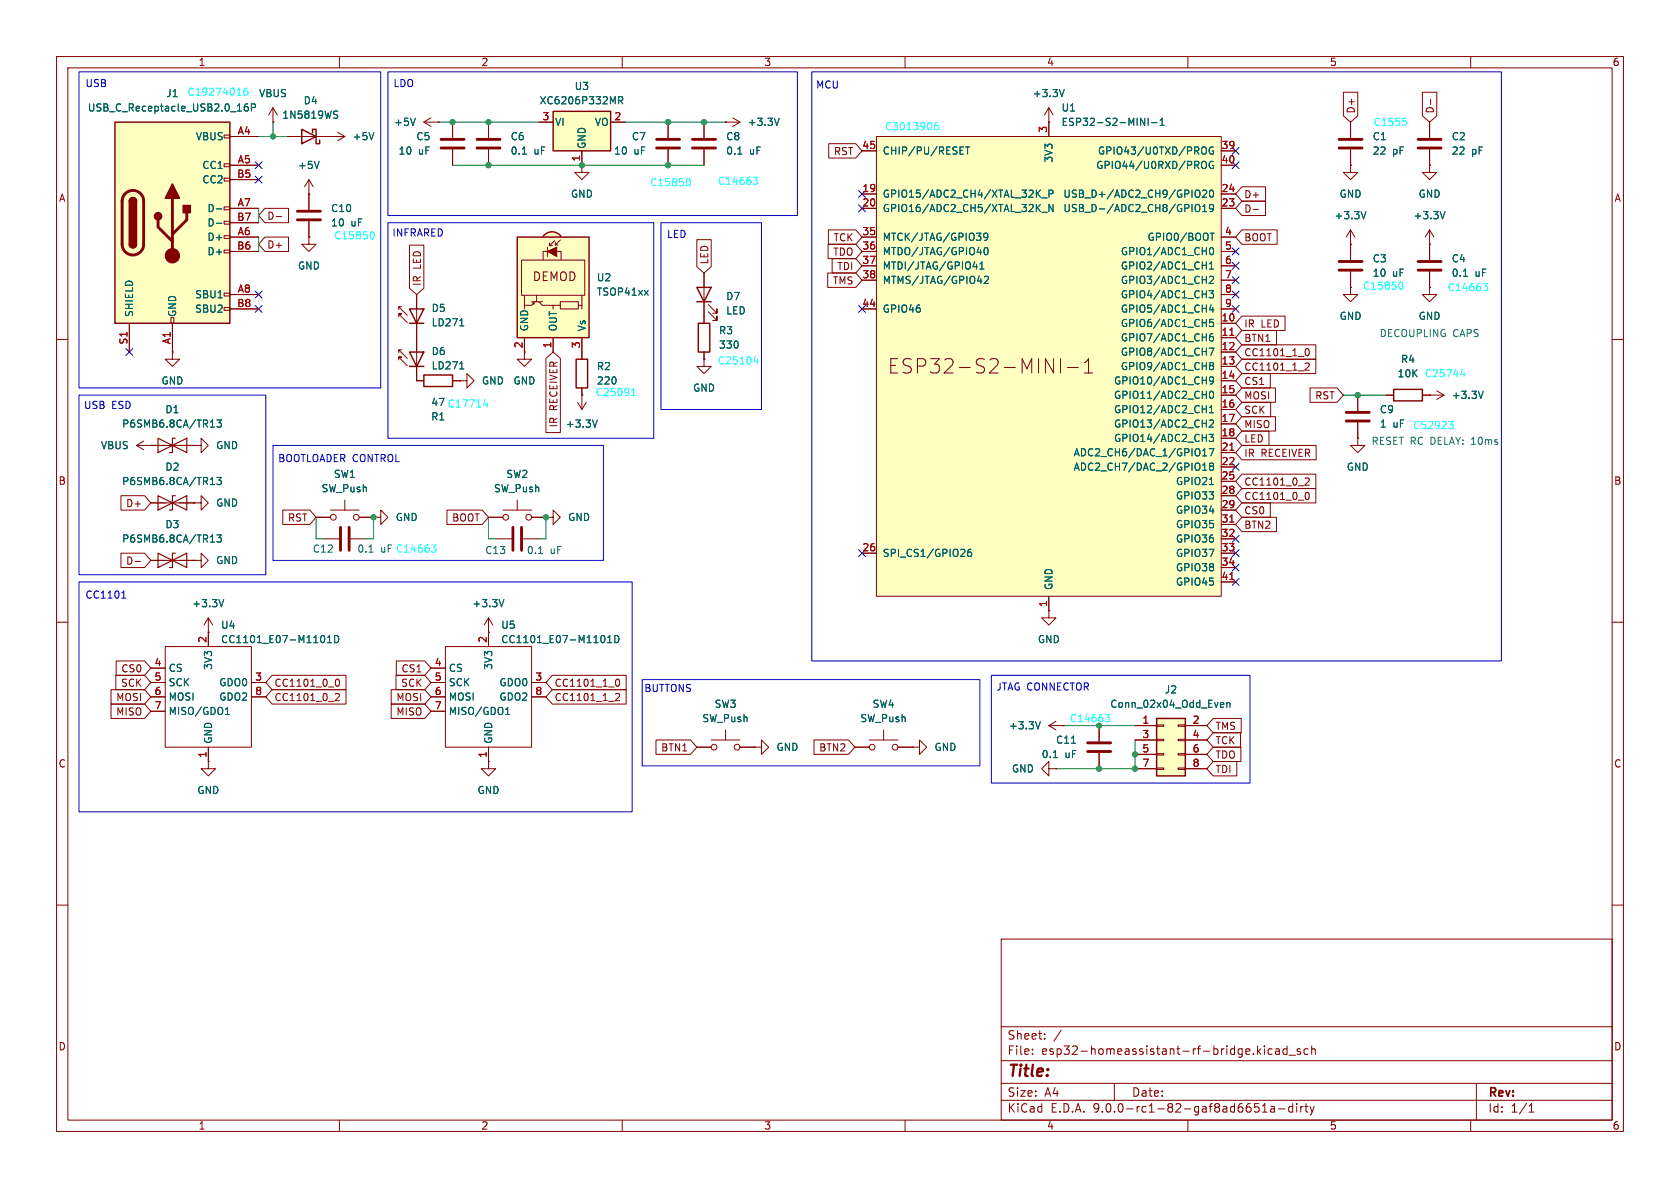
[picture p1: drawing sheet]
<svg xmlns="http://www.w3.org/2000/svg" width="297mm" height="210mm" viewBox="0 0 297 210" stroke-linecap="round" stroke-linejoin="round" font-family="sans-serif">
<defs><g id="words">
<text font-size="3.5" fill="#840000" x="156.9" y="66.3">ESP32-S2-MINI-1</text>
<text font-size="2.8" fill="#840000" x="178" y="190.9">Title:</text>
<g font-size="2.1" fill="#840000">
<text x="94.1" y="49.9">DEMOD</text>
<text x="178" y="184">Sheet:</text>
<text x="178" y="186.7">File:</text>
<text x="184.1" y="186.7">esp32-homeassistant-rf-bridge.kicad_sch</text>
<text x="178" y="196.9">KiCad</text>
<text x="178" y="194.1">Size:</text>
<text x="184.7" y="194.1">A4</text>
<text x="185.7" y="196.9">E.D.A.</text>
<text x="193.3" y="196.9">9.0.0-rc1-82-gaf8ad6651a-dirty</text>
<text x="200" y="194.1">Date:</text>
<text x="263" y="194.3">Rev:</text>
<text x="263" y="196.9">Id:</text>
<text x="267.1" y="196.9">1/1</text>
</g>
<g font-size="1.8" fill="#840000">
<text x="35" y="11.9">1</text>
<text x="85" y="11.9">2</text>
<text x="135" y="11.9">3</text>
<text x="185" y="11.9">4</text>
<text x="235" y="11.9">5</text>
<text x="285" y="11.9">6</text>
<text x="239.7" y="20.2" transform="rotate(-90 239.7 20.2)">D+</text>
<text x="253.7" y="20.2" transform="rotate(-90 253.7 20.2)">D-</text>
<text x="147.3" y="27.6">RST</text>
<text x="10.3" y="35.9">A</text>
<text x="219.9" y="35.2">D+</text>
<text x="285.3" y="35.9">A</text>
<text x="47.1" y="39.1">D-</text>
<text x="219.9" y="37.8">D-</text>
<text x="47.1" y="44.1">D+</text>
<text x="74.6" y="47.6" transform="rotate(-90 74.6 47.6)">LED</text>
<text x="125.4" y="46.8" transform="rotate(-90 125.4 46.8)">LED</text>
<text x="147.2" y="45.4">TDO</text>
<text x="147.3" y="42.9">TCK</text>
<text x="147.9" y="47.9">TDI</text>
<text x="219.9" y="42.9">BOOT</text>
<text x="74.6" y="50.6" transform="rotate(-90 74.6 50.6)">IR</text>
<text x="147.1" y="50.5">TMS</text>
<text x="219.9" y="58.1">IR</text>
<text x="222.9" y="58.1">LED</text>
<text x="92.5" y="61.7" transform="rotate(-90 92.5 61.7)">2</text>
<text x="219.9" y="63.2">CC1101_1_0</text>
<text x="219.9" y="60.6">BTN1</text>
<text x="219.9" y="65.7">CC1101_1_2</text>
<text x="219.9" y="68.3">CS1</text>
<text x="219.9" y="70.8">MOSI</text>
<text x="232.4" y="70.8">RST</text>
<text x="98.7" y="75.7" transform="rotate(-90 98.7 75.7)">IR</text>
<text x="98.7" y="72.6" transform="rotate(-90 98.7 72.6)">RECEIVER</text>
<text x="219.9" y="73.3">SCK</text>
<text x="219.9" y="75.9">MISO</text>
<text x="219.9" y="78.4">LED</text>
<text x="219.9" y="81">IR</text>
<text x="222.9" y="81">RECEIVER</text>
<text x="10.3" y="85.9">B</text>
<text x="22.2" y="89.9">D+</text>
<text x="219.9" y="88.6">CC1101_0_0</text>
<text x="219.9" y="86">CC1101_0_2</text>
<text x="285.3" y="85.9">B</text>
<text x="50.8" y="92.4">RST</text>
<text x="79.8" y="92.4">BOOT</text>
<text x="219.9" y="91.1">CS0</text>
<text x="219.9" y="93.7">BTN2</text>
<text x="22.2" y="100">D-</text>
<text x="21.3" y="119.1">CS0</text>
<text x="70.9" y="119.1">CS1</text>
<text x="20.4" y="124.1">MOSI</text>
<text x="21.3" y="121.6">SCK</text>
<text x="48.4" y="121.6">CC1101_0_0</text>
<text x="48.4" y="124.1">CC1101_0_2</text>
<text x="70" y="124.1">MOSI</text>
<text x="70.8" y="121.6">SCK</text>
<text x="97.9" y="121.6">CC1101_1_0</text>
<text x="97.9" y="124.1">CC1101_1_2</text>
<text x="20.4" y="126.7">MISO</text>
<text x="70" y="126.7">MISO</text>
<text x="214.8" y="129.2">TMS</text>
<text x="214.8" y="131.8">TCK</text>
<text x="10.3" y="135.9">C</text>
<text x="116.8" y="133">BTN1</text>
<text x="144.7" y="133">BTN2</text>
<text x="214.8" y="136.8">TDI</text>
<text x="214.8" y="134.3">TDO</text>
<text x="285.3" y="135.9">C</text>
<text x="10.3" y="185.9">D</text>
<text x="285.3" y="185.9">D</text>
<text x="35" y="199.9">1</text>
<text x="85" y="199.9">2</text>
<text x="135" y="199.9">3</text>
<text x="185" y="199.9">4</text>
<text x="235" y="199.9">5</text>
<text x="285" y="199.9">6</text>
</g>
<g font-size="1.8" fill="#0000c2">
<text x="15" y="15.6">USB</text>
<text x="69.5" y="15.6">LDO</text>
<text x="144.2" y="15.9">MCU</text>
<text x="69.3" y="42">INFRARED</text>
<text x="117.8" y="42.3">LED</text>
<text x="14.7" y="72.5">USB</text>
<text x="19.7" y="72.5">ESD</text>
<text x="49.1" y="81.9">BOOTLOADER CONTROL</text>
<text x="15" y="106">CC1101</text>
<text x="113.8" y="122.5">BUTTONS</text>
<text x="176" y="122.3">JTAG CONNECTOR</text>
</g>
<g font-size="1.8" fill="#006464">
<text x="29.3" y="17.4">J1</text>
<text x="45.7" y="17.4">VBUS</text>
<text x="101.5" y="16.1">U3</text>
<text x="182.5" y="17.4">+3.3V</text>
<text x="15.4" y="19.9">USB_C_Receptacle_USB2.0_16P</text>
<text x="49.8" y="21.2">1N5819WS</text>
<text x="53.6" y="18.6">D4</text>
<text x="69.6" y="22.5">+5V</text>
<text x="95.3" y="18.6">XC6206P332MR</text>
<text x="98" y="22.5">VI</text>
<text x="105.1" y="22.5">VO</text>
<text x="132.1" y="22.5">+3.3V</text>
<text x="187.6" y="22.5">ESP32-S2-MINI-1</text>
<text x="187.6" y="19.9">U1</text>
<text x="34.5" y="25">VBUS</text>
<text x="62.2" y="25">+5V</text>
<text x="70.4" y="27.5">10</text>
<text x="73.5" y="25">C5</text>
<text x="74" y="27.5">uF</text>
<text x="90.2" y="25">C6</text>
<text x="90.2" y="27.5">0.1</text>
<text x="94.4" y="27.5">uF</text>
<text x="103.7" y="26.4" transform="rotate(-90 103.7 26.4)">GND</text>
<text x="108.5" y="27.5">10</text>
<text x="111.6" y="25">C7</text>
<text x="112.1" y="27.5">uF</text>
<text x="128.3" y="25">C8</text>
<text x="128.3" y="27.5">0.1</text>
<text x="132.5" y="27.5">uF</text>
<text x="156" y="27.5">CHIP/PU/RESET</text>
<text x="186.3" y="28.9" transform="rotate(-90 186.3 28.9)">3V3</text>
<text x="194" y="27.5">GPIO43/U0TXD/PROG</text>
<text x="242.6" y="25">C1</text>
<text x="242.6" y="27.5">22</text>
<text x="246.2" y="27.5">pF</text>
<text x="256.5" y="25">C2</text>
<text x="256.5" y="27.5">22</text>
<text x="260.1" y="27.5">pF</text>
<text x="35.7" y="30.1">CC1</text>
<text x="35.7" y="32.6">CC2</text>
<text x="52.6" y="30.1">+5V</text>
<text x="100.8" y="35.2">GND</text>
<text x="156" y="35.2">GPIO15/ADC2_CH4/XTAL_32K_P</text>
<text x="187.9" y="35.2">USB_D+/ADC2_CH9/GPIO20</text>
<text x="193.7" y="30.1">GPIO44/U0RXD/PROG</text>
<text x="236.7" y="35.2">GND</text>
<text x="250.7" y="35.2">GND</text>
<text x="36.6" y="37.7">D-</text>
<text x="36.6" y="40.2">D-</text>
<text x="58.4" y="37.7">C10</text>
<text x="58.4" y="40.2">10</text>
<text x="62" y="40.2">uF</text>
<text x="156" y="37.7">GPIO16/ADC2_CH5/XTAL_32K_N</text>
<text x="187.9" y="37.7">USB_D-/ADC2_CH8/GPIO19</text>
<text x="235.8" y="39">+3.3V</text>
<text x="249.8" y="39">+3.3V</text>
<text x="36.6" y="42.8">D+</text>
<text x="36.6" y="45.3">D+</text>
<text x="52.6" y="47.9">GND</text>
<text x="156" y="42.8">MTCK/JTAG/GPIO39</text>
<text x="156" y="45.3">MTDO/JTAG/GPIO40</text>
<text x="156" y="47.9">MTDI/JTAG/GPIO41</text>
<text x="198" y="45.3">GPIO1/ADC1_CH0</text>
<text x="198" y="47.9">GPIO2/ADC1_CH1</text>
<text x="202.8" y="42.8">GPIO0/BOOT</text>
<text x="242.6" y="46.6">C3</text>
<text x="256.5" y="46.6">C4</text>
<text x="34.4" y="52.9">SBU1</text>
<text x="105.4" y="49.9">U2</text>
<text x="105.4" y="52.5">TSOP41xx</text>
<text x="128.3" y="53.3">D7</text>
<text x="156" y="50.4">MTMS/JTAG/GPIO42</text>
<text x="198" y="50.4">GPIO3/ADC1_CH2</text>
<text x="198" y="52.9">GPIO4/ADC1_CH3</text>
<text x="242.6" y="49.1">10</text>
<text x="246.2" y="49.1">uF</text>
<text x="256.5" y="49.1">0.1</text>
<text x="260.7" y="49.1">uF</text>
<text x="23.7" y="56.1" transform="rotate(-90 23.7 56.1)">SHIELD</text>
<text x="31.3" y="56.1" transform="rotate(-90 31.3 56.1)">GND</text>
<text x="34.4" y="55.5">SBU2</text>
<text x="76.2" y="55.3">D5</text>
<text x="76.2" y="57.9">LD271</text>
<text x="93.6" y="58.7" transform="rotate(-90 93.6 58.7)">GND</text>
<text x="98.7" y="58.7" transform="rotate(-90 98.7 58.7)">OUT</text>
<text x="103.7" y="58.7" transform="rotate(-90 103.7 58.7)">Vs</text>
<text x="127" y="59.3">R3</text>
<text x="128.3" y="55.8">LED</text>
<text x="156" y="55.5">GPIO46</text>
<text x="198" y="55.5">GPIO5/ADC1_CH4</text>
<text x="198" y="58">GPIO6/ADC1_CH5</text>
<text x="236.7" y="56.7">GND</text>
<text x="250.7" y="56.7">GND</text>
<text x="76.2" y="63">D6</text>
<text x="76.2" y="65.5">LD271</text>
<text x="105.4" y="65.6">R2</text>
<text x="127" y="61.8">330</text>
<text x="198" y="60.6">GPIO7/ADC1_CH6</text>
<text x="198" y="63.1">GPIO8/ADC1_CH7</text>
<text x="198" y="65.6">GPIO9/ADC1_CH8</text>
<text x="247.6" y="64.4">R4</text>
<text x="28.4" y="68.2">GND</text>
<text x="76.2" y="72">47</text>
<text x="85.1" y="68.2">GND</text>
<text x="90.7" y="68.2">GND</text>
<text x="105.4" y="68.2">220</text>
<text x="122.4" y="69.4">GND</text>
<text x="196.8" y="68.2">GPIO10/ADC1_CH9</text>
<text x="196.8" y="70.7">GPIO11/ADC2_CH0</text>
<text x="247" y="66.9">10K</text>
<text x="256.5" y="70.7">+3.3V</text>
<text x="21.5" y="75.8">P6SMB6.8CA/TR13</text>
<text x="29.1" y="73.3">D1</text>
<text x="76.1" y="74.5">R1</text>
<text x="99.9" y="75.8">+3.3V</text>
<text x="196.8" y="73.3">GPIO12/ADC2_CH1</text>
<text x="196.8" y="75.8">GPIO13/ADC2_CH2</text>
<text x="243.8" y="73.3">C9</text>
<text x="243.8" y="75.8">1</text>
<text x="246.2" y="75.8">uF</text>
<text x="17.7" y="79.6">VBUS</text>
<text x="29.1" y="83.4">D2</text>
<text x="38.1" y="79.6">GND</text>
<text x="189.7" y="80.9">ADC2_CH6/DAC_1/GPIO17</text>
<text x="189.7" y="83.4">ADC2_CH7/DAC_2/GPIO18</text>
<text x="196.8" y="78.3">GPIO14/ADC2_CH3</text>
<text x="238" y="83.4">GND</text>
<text x="21.5" y="86">P6SMB6.8CA/TR13</text>
<text x="38.1" y="89.8">GND</text>
<text x="56.7" y="87.2">SW_Push</text>
<text x="58.9" y="84.7">SW1</text>
<text x="87.2" y="87.2">SW_Push</text>
<text x="89.4" y="84.7">SW2</text>
<text x="207.8" y="86">GPIO21</text>
<text x="207.8" y="88.5">GPIO33</text>
<text x="29.1" y="93.6">D3</text>
<text x="69.9" y="92.3">GND</text>
<text x="100.3" y="92.3">GND</text>
<text x="207.8" y="91">GPIO34</text>
<text x="207.8" y="93.6">GPIO35</text>
<text x="21.5" y="96.1">P6SMB6.8CA/TR13</text>
<text x="38.1" y="99.9">GND</text>
<text x="55.2" y="97.9">C12</text>
<text x="63.1" y="97.9">0.1</text>
<text x="85.7" y="98.1">C13</text>
<text x="93" y="98.1">0.1</text>
<text x="97.2" y="98.1">uF</text>
<text x="156" y="98.7">SPI_CS1/GPIO26</text>
<text x="207.8" y="96.1">GPIO36</text>
<text x="207.8" y="98.7">GPIO37</text>
<text x="207.8" y="101.2">GPIO38</text>
<text x="33.9" y="107.5">+3.3V</text>
<text x="83.4" y="107.5">+3.3V</text>
<text x="186.3" y="104.4" transform="rotate(-90 186.3 104.4)">GND</text>
<text x="207.8" y="103.7">GPIO45</text>
<text x="39" y="111.4">U4</text>
<text x="39" y="113.9">CC1101_E07-M1101D</text>
<text x="88.5" y="111.4">U5</text>
<text x="88.5" y="113.9">CC1101_E07-M1101D</text>
<text x="183.4" y="113.9">GND</text>
<text x="29.7" y="119">CS</text>
<text x="37.7" y="118.5" transform="rotate(-90 37.7 118.5)">3V3</text>
<text x="79.2" y="119">CS</text>
<text x="87.2" y="118.5" transform="rotate(-90 87.2 118.5)">3V3</text>
<text x="29.7" y="121.5">SCK</text>
<text x="29.7" y="124.1">MOSI</text>
<text x="38.7" y="121.5">GDO0</text>
<text x="38.7" y="124.1">GDO2</text>
<text x="79.2" y="121.5">SCK</text>
<text x="79.2" y="124.1">MOSI</text>
<text x="88.2" y="121.5">GDO0</text>
<text x="88.2" y="124.1">GDO2</text>
<text x="126.2" y="125.3">SW3</text>
<text x="154.2" y="125.3">SW4</text>
<text x="196.2" y="125.3">Conn_02x04_Odd_Even</text>
<text x="205.8" y="122.8">J2</text>
<text x="29.7" y="126.6">MISO/GDO1</text>
<text x="37.7" y="131.6" transform="rotate(-90 37.7 131.6)">GND</text>
<text x="79.2" y="126.6">MISO/GDO1</text>
<text x="87.2" y="131.6" transform="rotate(-90 87.2 131.6)">GND</text>
<text x="124.1" y="127.9">SW_Push</text>
<text x="152" y="127.9">SW_Push</text>
<text x="178.3" y="129.1">+3.3V</text>
<text x="186.6" y="131.7">C11</text>
<text x="137.2" y="132.9">GND</text>
<text x="165.1" y="132.9">GND</text>
<text x="178.8" y="136.8">GND</text>
<text x="184.1" y="134.2">0.1</text>
<text x="188.3" y="134.2">uF</text>
<text x="34.8" y="140.6">GND</text>
<text x="84.3" y="140.6">GND</text>
</g>
<g font-size="1.8" fill="#0ff">
<text x="33" y="17.1">C19274016</text>
<text x="156.3" y="23.2">C3013906</text>
<text x="242.7" y="22.5">C1555</text>
<text x="114.9" y="33.1">C15850</text>
<text x="126.8" y="32.9">C14663</text>
<text x="59" y="42.5">C15850</text>
<text x="240.8" y="51.4">C15850</text>
<text x="255.8" y="51.7">C14663</text>
<text x="126.8" y="64.6">C25104</text>
<text x="76.2" y="72">47 C17714</text>
<text x="105.2" y="70.2">C25091</text>
<text x="251.8" y="66.9">C25744</text>
<text x="249.7" y="76.1">C52923</text>
<text x="67.3" y="97.9">uF C14663</text>
<text x="189" y="127.9">C14663</text>
</g>
<g font-size="1.8" fill="#a90000">
<text x="41.9" y="23.9">A4</text>
<text x="95.8" y="21.3">3</text>
<text x="108.5" y="21.3">2</text>
<text x="185.2" y="23.6" transform="rotate(-90 185.2 23.6)">3</text>
<text x="41.9" y="29">A5</text>
<text x="102.6" y="28.6" transform="rotate(-90 102.6 28.6)">1</text>
<text x="152.4" y="26.4">45</text>
<text x="215.9" y="26.4">39</text>
<text x="215.9" y="29">40</text>
<text x="41.8" y="31.5">B5</text>
<text x="152.4" y="34">19</text>
<text x="215.9" y="34">24</text>
<text x="41.8" y="39.1">B7</text>
<text x="41.9" y="36.6">A7</text>
<text x="41.9" y="41.7">A6</text>
<text x="152.4" y="36.6">20</text>
<text x="152.4" y="41.7">35</text>
<text x="215.9" y="36.6">23</text>
<text x="216.5" y="41.7">4</text>
<text x="41.8" y="44.2">B6</text>
<text x="152.4" y="44.2">36</text>
<text x="152.4" y="46.7">37</text>
<text x="216.5" y="44.2">5</text>
<text x="216.5" y="46.7">6</text>
<text x="41.9" y="51.8">A8</text>
<text x="152.4" y="49.3">38</text>
<text x="216.5" y="49.3">7</text>
<text x="216.5" y="51.8">8</text>
<text x="41.8" y="54.4">B8</text>
<text x="152.4" y="54.4">44</text>
<text x="215.9" y="56.9">10</text>
<text x="215.9" y="59.4">11</text>
<text x="216.5" y="54.4">9</text>
<text x="22.6" y="61" transform="rotate(-90 22.6 61)">S1</text>
<text x="30.2" y="60.9" transform="rotate(-90 30.2 60.9)">A1</text>
<text x="97.5" y="61.7" transform="rotate(-90 97.5 61.7)">1</text>
<text x="102.6" y="61.7" transform="rotate(-90 102.6 61.7)">3</text>
<text x="215.9" y="62">12</text>
<text x="215.9" y="64.5">13</text>
<text x="215.9" y="67.1">14</text>
<text x="215.9" y="69.6">15</text>
<text x="215.9" y="72.1">16</text>
<text x="215.9" y="74.7">17</text>
<text x="215.9" y="77.2">18</text>
<text x="215.9" y="79.8">21</text>
<text x="215.9" y="82.3">22</text>
<text x="215.9" y="84.8">25</text>
<text x="215.9" y="87.4">28</text>
<text x="215.9" y="89.9">29</text>
<text x="215.9" y="92.5">31</text>
<text x="215.9" y="95">32</text>
<text x="152.4" y="97.5">26</text>
<text x="215.9" y="97.5">33</text>
<text x="215.9" y="100.1">34</text>
<text x="185.2" y="107.4" transform="rotate(-90 185.2 107.4)">1</text>
<text x="215.9" y="102.6">41</text>
<text x="36.6" y="113.7" transform="rotate(-90 36.6 113.7)">2</text>
<text x="86.1" y="113.7" transform="rotate(-90 86.1 113.7)">2</text>
<text x="27.2" y="117.9">4</text>
<text x="76.8" y="117.9">4</text>
<text x="27.2" y="120.4">5</text>
<text x="27.2" y="122.9">6</text>
<text x="27.2" y="125.5">7</text>
<text x="45" y="120.4">3</text>
<text x="45" y="122.9">8</text>
<text x="76.8" y="120.4">5</text>
<text x="76.8" y="122.9">6</text>
<text x="76.8" y="125.5">7</text>
<text x="94.5" y="120.4">3</text>
<text x="94.5" y="122.9">8</text>
<text x="201.9" y="128">1</text>
<text x="201.9" y="130.6">3</text>
<text x="210.7" y="128">2</text>
<text x="210.7" y="130.6">4</text>
<text x="36.6" y="134.1" transform="rotate(-90 36.6 134.1)">1</text>
<text x="86.1" y="134.1" transform="rotate(-90 86.1 134.1)">1</text>
<text x="201.9" y="133.1">5</text>
<text x="201.9" y="135.6">7</text>
<text x="210.7" y="133.1">6</text>
<text x="210.7" y="135.6">8</text>
</g>
<g font-size="1.8" fill="#008484">
<text x="243.8" y="59.8">DECOUPLING</text>
<text x="256.8" y="59.8">CAPS</text>
<text x="242.4" y="78.8">RESET RC DELAY: 10ms</text>
</g>
</g></defs>
<g fill="none" stroke="#840000" stroke-width=".18">
<path d="M10 10h277v190h-277zM12 12h273v186h-273zM60 10v2M110 10v2M160 10v2M210 10v2M260 10v2M10 60h2M285 60h2M10 110h2M285 110h2M10 160h2"/>
<path d="M177 166h108v32h-108zM285 160h2M60 198v2M110 198v2M160 198v2M177 194.5h108M177 191.5h108M177 187.5h108M177 181.5h108M182.5 186.3v.1M182.5 185.5v.1M184.7 183.6v.1"/>
<path d="M184.7 182.8v.1M187.6 182.1l-1.3 2M197 191.5v3M210 198v2M222.5 185.8l.4 .6M222.9 185.4l-.6 .6M223.2 196.6h.8M223.2 195.5l.4-.4v1.5M223.5 184.9v.1M223.5 185.4v1M224.7 195.7h.5l.1 .9M224.9 185.5l-.4-.1-.3 .3v.4l.1 .2h.6"/>
<path d="M225.3 196h-.5a.29 .29 0 0 0-.2 .3 .29 .29 0 0 0 .2 .3l.5-.1M225.5 185.5h.6l.1 .9M226 196h1.2M226.2 185.8h-.5a.29 .29 0 0 0-.2 .3 .29 .29 0 0 0 .2 .3l.5-.1M227.5 185.5l-.4-.1-.3 .3v.4l.2 .2h.5M227.5 184.9v1.5M227.9 186.5h1.1M228.5 195.7l-.4-.1-.3 .3v.4l.2 .2h.5M228.5 195.1v1.5M229.2 195.1v.1M229.2 195.6v1M229.9 185.5l-.4-.1-.2 .2 .1 .2 .5 .2v.3h-.6"/>
<path d="M230 195.6v1M230.4 195.6l-.3 .1-.1 .2M230.7 195.6h.5M230.9 195.1v1.3l.3 .2M231.2 185.5l-.4-.1-.3 .3v.4l.2 .2h.5M231.6 195.6l.4 1M231.9 185.5l.2-.1 .4 .1v.9M231.9 184.9v1.5M232 196.6l-.2 .4-.2 .1M232.3 195.6l-.3 1M260 198v2M261 191.5v6.5"/>
<path d="M270.3 196.6h.9M270.3 195.5l.4-.4v1.5"/>
</g>
<path d="M154.9 24.1h61v81.3h-61z" fill="#ffffc2"/>
<g fill="none" stroke="#840000" stroke-width=".18">
<path d="M152.4 26.7h2.5M152.4 34.3h2.5M152.4 36.8h2.5M154.9 24.1h61v81.3h-61zM185.4 21.6v2.5M215.9 26.7h2.5M215.9 34.3h2.5M215.9 36.8h2.5M215.9 29.2h2.5M152.4 54.6h2.5M152.4 41.9h2.5M152.4 44.5h2.5"/>
<path d="M152.4 47h2.5M152.4 49.5h2.5M215.9 54.6h2.5M215.9 41.9h2.5M215.9 44.5h2.5M215.9 47h2.5M215.9 49.5h2.5M215.9 52.1h2.5M215.9 57.2h2.5M215.9 59.7h2.5M184.8 63.4l1.5 2.5v-2.5M187.5 63.4v2.5"/>
<path d="M188.7 65h1.9M191.7 65.9h1.5M191.7 64.1l.7-.7v2.5M215.9 62.2h2.5M215.9 64.8h2.5M215.9 67.3h2.5M215.9 69.9h2.5M215.9 72.4h2.5M215.9 74.9h2.5M215.9 77.5h2.5M152.4 97.8h2.5M215.9 97.8h2.5"/>
<path d="M215.9 80h2.5M215.9 82.6h2.5M215.9 85.1h2.5M215.9 87.6h2.5M215.9 90.2h2.5M215.9 92.7h2.5M215.9 95.3h2.5M26.7 118.1h2.5M29.2 114.3h15.2v17.8h-15.2zM36.8 111.8v2.5M86.4 111.8h.1M86.4 109.2l-.8 1.3"/>
<path d="M86.4 109.2l.7 1.3M86.4 109.2v2.6M185.4 105.4v2.6M215.9 100.3h2.5M215.9 102.9h2.5M26.7 120.7h2.5M26.7 123.2h2.5M26.7 125.7h2.5M36.8 134.6v1.3h1.3l-1.3 1.3-1.2-1.3h1.2M36.8 134.6h.1M36.8 132.1v2.5M44.4 120.7h2.6"/>
<path d="M44.4 123.2h2.6M185.4 135.9v-1.3l-1.3 1.3 1.3 1.3v-1.3h1.3M185.4 128.3l1.3 .7M185.4 128.3h2.6M186.7 135.9h.1M186.7 127.5l-1.3 .8M188 128.3h.1M194.3 128.3v2.8M194.3 133.1v2.8"/>
</g>
<g fill="none" stroke="#006464" stroke-width=".18">
<path d="M169.7 26.6h.4M169.7 27.2h.6M169.7 26h.6M170.7 26h.7M171.1 26v1.2M183.4 34.1l.5 .8M183.4 36.7l.5 .7M183.9 33.6l-.7 .7M183.9 36.1l-.7 .8M184.2 35h.9M184.2 37.5h.9M185.4 34.3l.7-.1 .1-.2-.1-.3-.7-.1v1.3"/>
<path d="M186.2 36.1v1.3l-.8-1.3v1.3M201.6 20.9l.8 1.3v-1.3M203 20.9v1.3M203.6 21.7h.9M205.1 22.2h.7M205.1 21.3l.4-.4v1.3M211.5 36.2l.1-.1a.43 .43 0 0 1 .5 .5v.4a.42 .42 0 0 1-.2 .4 .42 .42 0 0 1-.4-.1M211.9 33.7a.9 .9 0 0 1 0 1.1M212.6 33.7l.5-.1 .2 .4-.8 .9h.8M212.6 36.5l.4-.4v1.3M212.6 37.4h.7M212.7 26a.43 .43 0 0 1 .6 .4v.4a.43 .43 0 0 1-.6 .4"/>
<path d="M212.7 28.5a.43 .43 0 0 1 .6 .4v.5a.43 .43 0 0 1-.6 .4M213.9 33.7l.2-.1a.68 .68 0 0 1 .5 .6 .68 .68 0 0 1-.5 .7l-.2-.2-.1-.3zM214.5 26a.59 .59 0 0 0-.8 .6 .59 .59 0 0 0 .8 .6v-.5h-.2M214.5 28.6a.59 .59 0 0 0-.8 .6 .59 .59 0 0 0 .8 .5v-.5h-.2M214.5 36.7l-.2 .2h-.4l-.1-.2 .1-.5 .4-.1 .2 .2a.84 .84 0 0 1-.3 1.1h-.3M172 47.1h.8M172.6 41.2h.8l-.4 .5M172.6 46.7v.9M172.8 49.7h.8M173.2 47.6h.8M173.2 46.7l.4-.4v1.3M173.4 41.8v.6"/>
<path d="M174 49l.5-.2 .2 .4-.7 .9h.7M174.1 43.9l.2-.1a.68 .68 0 0 1 .4 .6 .68 .68 0 0 1-.4 .6l-.2-.1-.1-.4zM174.6 41.8l-.2 .2-.4-.1-.1-.1 .1-.5 .4-.1 .2 .1a.84 .84 0 0 1-.3 1.2h-.3M213.8 51.4h.7l-.4 .5 .4 .1v.5l-.2 .1-.5-.1M213.8 47.6h.7M213.8 49l.5-.2 .2 .4-.7 .9h.7M213.8 46.7l.4-.4v1.3M213.9 41.2h.8M213.9 43.9l.2-.1a.68 .68 0 0 1 .5 .6 .68 .68 0 0 1-.5 .6l-.2-.1-.1-.4zM214.1 53.9l-.3 .9h.8M214.3 41.2v1.3M214.4 59l-.3 .1a.86 .86 0 0 0 0 1.2l.4-.2v-.4l-.2-.2h-.4l-.1 .2"/>
<path d="M214.4 54.3v.9M214.5 56.5h-.6l-.1 .6 .2-.2 .4 .1 .1 .2v.4l-.2 .1-.5-.1M212.5 72.3h.8M212.6 79.7l.4-.4v1.3M213.3 71.7v1.3M213.8 76.8h.7l-.4 .5 .4 .1v.5l-.2 .1-.5-.1M213.8 61.5h.8l-.5 1.3M213.8 79.3h.8l-.5 1.3M213.8 74.4l.5-.2 .2 .4-.7 .9h.7M213.8 72.1l.4-.4v1.3M213.8 73h.7M213.9 69.3l.2-.1a.68 .68 0 0 1 .5 .6 .68 .68 0 0 1-.5 .6l-.2-.1-.1-.4z"/>
<path d="M214.1 64.6l-.3-.2 .3-.3h.2l.2 .2-.2 .3M214.1 64.6l-.3 .3 .1 .3 .2 .1h.3l.1-.2v-.2l-.2-.3M214.1 64.6h.2M214.5 67.2l-.2 .2-.4-.1-.1-.1 .1-.5 .4-.1 .2 .1a.84 .84 0 0 1-.3 1.2h-.3M171.7 97.1l-.4 .1a.86 .86 0 0 0 0 1.2l.4-.2 .1-.4-.3-.2h-.2l-.2 .2M212.6 82.2l.4-.3v1.2M212.6 80.6h.7M212.6 83.1h.7M213.8 85.7h.7M214.1 82.4l-.3-.2 .3-.3h.2l.2 .2-.2 .3M214.1 82.4l-.3 .2 .1 .4 .2 .1h.3l.1-.2v-.3l-.2-.2M214.1 82.4h.2"/>
<path d="M57.9 113.6h.7M57.9 112.7l.4-.4v1.3M59.2 112.3a.64 .64 0 0 1 .7 .7 .64 .64 0 0 1-.7 .6zM89.1 106l-.4 1.3M39.9 126.3h.7M40 125.3l.2-.3v1.3M183.9 127.6l-.4 1.2M186.2 133.9h.7M189.4 131.4h.7"/>
</g>
<path d="M217.4 59.3h.7M217.4 79.6h.7M217.4 92.3h.7M217.4 102.5h.7" fill="none" stroke="#a90000" stroke-width=".18"/>
<path d="M192.3 131.3h4M192.3 132.8h4" fill="none" stroke="#840000" stroke-width=".51"/>
<path d="M204.5 127h5v10.2h-5z" fill="#ffffc2"/>
<path d="M204.5 127h5v10.2h-5z" fill="none" stroke="#840000" stroke-width=".25"/>
<g fill="none" stroke="#840000" stroke-width=".18">
<path d="M54.6 41.9v1.3h1.3l-1.3 1.3-1.3-1.3h1.3M54.6 41.9h.1M238.8 50.8v1.3h1.2l-1.2 1.2-1.3-1.2h1.3M238.8 50.8h.1M252.7 50.8v1.3h1.3l-1.3 1.2-1.2-1.2h1.2M252.7 50.8h.1M30.5 62.2v1.3h1.2l-1.2 1.3-1.3-1.3h1.3M30.5 62.2h.1M185.4 108v1.2h1.3l-1.3 1.3-1.3-1.3h1.3M185.4 108h.1M123.2 132.1h2.5M125.7 130.8h5.1"/>
<path d="M128.3 129v1.8M130.8 132.1h2.5M200.7 128.3h3.8M200.7 130.8h3.8M200.7 133.4h3.8M200.7 135.9h3.8M204.5 128.1h1.2v.3h-1.2zM204.5 130.7h1.2v.2h-1.2zM204.5 133.2h1.2v.3h-1.2zM204.5 135.8h1.2v.2h-1.2zM208.3 128.1h1.2v.3h-1.2zM208.3 130.7h1.2v.2h-1.2z"/>
<path d="M208.3 133.2h1.2v.3h-1.2zM208.3 135.8h1.2v.2h-1.2zM209.5 128.3h3.9M209.5 130.8h3.9M209.5 133.4h3.9M209.5 135.9h3.9"/>
<circle cx="126.2" cy="132.1" r=".51"/>
<circle cx="130.3" cy="132.1" r=".51"/>
</g>
<path d="M215.9 124.2l.4 .1 .1 .2-.7 .1M216.3 125h-.4M216.9 124.3l.2-.1 .3 .1v.7M216.9 124.2v.8" fill="none" stroke="#006464" stroke-width=".18"/>
<path d="M20.3 21.6h20.3v35.6h-20.3z" fill="#ffffc2"/>
<g fill="none" stroke="#840000" stroke-width=".18">
<path d="M48.3 19.1l-.8 1.2M48.3 19.1l.7 1.2M48.3 19.1v2.5M39.6 23.9h1v.5h-1zM39.6 29h1v.5h-1zM39.6 31.5h1v.5h-1zM39.6 36.6h1v.5h-1zM39.6 39.1h1v.5h-1zM40.6 24.1h5.1M40.6 29.2h5.1M40.6 31.8h5.1M40.6 36.8h5.1"/>
<path d="M40.6 39.4h5.1M48.3 21.6h.1M50.8 24.1h10.2M54.6 34.3h.1M54.6 31.8v5.3M54.6 39.1v2.8M54.6 31.8l-.8 1.2M54.6 31.8l.8 1.2M58.4 24.1h.1M59.7 23.4l1.3 .7M61 24.1l-1.3 .8M124.5 21.6v2.8"/>
<path d="M124.5 26.4v2.8M22.9 57.2v5M30.2 56.1h.5v1.1h-.5zM30.5 57.2v5M39.6 41.7h1v.5h-1zM39.6 44.2h1v.5h-1zM39.6 51.8h1v.5h-1zM39.6 54.4h1v.5h-1zM40.6 41.9h5.1M40.6 44.5h5.1M40.6 52.1h5.1M40.6 54.6h5.1"/>
<path d="M102.1 71.1l.8 1.3M102.9 69.9h.1M102.9 62.2v1.3M102.9 68.6v3.8M103.6 71.1l-.7 1.3M76.2 118.1h2.5M78.7 114.3h15.3v17.8h-15.3zM86.4 111.8v2.5M76.2 120.7h2.5M76.2 123.2h2.5M76.2 125.7h2.5M86.4 132.1v2.5"/>
<path d="M94 120.7h2.5M94 123.2h2.5"/>
</g>
<path d="M20.3 21.6h20.3v35.6h-20.3zM22.9 35.6a.64 .64 0 0 1 .6-.7 .64 .64 0 0 1 .6 .7M53.3 22.9l2.6 1.2-2.6 1.3zM55.2 23.5v-.6h.7v2.5h.6v-.6M22.9 43.2a.64 .64 0 0 0 .6 .6 .64 .64 0 0 0 .6-.6M101.9 63.5h2v5.1h-2z" fill="none" stroke="#840000" stroke-width=".25"/>
<path d="M22.1 34.2a1.9 1.9 0 0 1 2.1-.4 1.9 1.9 0 0 1 1.2 1.8v7.6a1.91 1.91 0 0 1-1.9 1.9 1.91 1.91 0 0 1-1.9-1.9v-7.8l.2-.6zM27.9 38.9v1.2l2.6 2.6M30.5 35.1v10.1M33 37.6v1.3l-2.5 2.5M52.6 37.3h4M52.6 38.9h4M122.4 24.6h4.1M122.4 26.2h4.1" fill="none" stroke="#840000" stroke-width=".51"/>
<g fill="#840000" stroke="#840000" stroke-width=".25">
<path d="M22.9 35.6h1.2v7.6h-1.2z"/>
<path d="M23 35.1a.64 .64 0 0 1 .7-.1 .64 .64 0 0 1 .4 .6h-1.2z"/>
<path d="M22.9 43.2h1.2a.64 .64 0 0 1-.6 .6 .64 .64 0 0 1-.6-.6z"/>
<path d="M30.5 32.5l1.2 2.6h-2.5z"/>
<path d="M32.4 36.3h1.3v1.3h-1.3z"/>
<circle cx="27.9" cy="38.2" r=".63"/>
</g>
<circle cx="30.5" cy="45.2" r="1.27" fill="#840000" stroke="#840000" stroke-width=".18"/>
<g fill="none" stroke="#006464" stroke-width=".18">
<path d="M43.8 18.4h-.4a.86 .86 0 0 0 0 1.2l.4-.1 .1-.4-.2-.3-.4 .1-.1 .2M44.4 19h.7l.1-.2-.1-.3-.7-.1v1.2M59.2 19.6l.5 .1M38.3 36.9h.9M38.3 39.5h.9M56.4 28.5l-.4 1.3M59.2 20.2l.4 .2 .1 .3-.2 .2h-.3M66.1 23.4l-.4 1.3M130.4 27.2h.8M105.6 74.2l-.4 1.3M107.4 113.6h.7M107.4 112.7l.4-.4v1.3"/>
<path d="M108.7 112.3a.64 .64 0 0 1 .7 .7 .64 .64 0 0 1-.7 .6zM89.4 126.3h.7M89.5 125.3l.3-.3v1.3"/>
</g>
<path d="M96.2 41.6a1.97 1.97 0 0 1 3 .2l-1.6 1.2-1.6-1.2z" fill="#ffffc2" stroke="#ffffc2" stroke-width=".18"/>
<path d="M91.4 41.9h12.7v17.8h-12.7z" fill="#ffffc2"/>
<path d="M72.4 54.6h2.5l-1.2 2.6zM72.4 57.2h2.5M91.4 41.9h12.7v17.8h-12.7zM96 41.8a1.97 1.97 0 0 1 3.2 0M123.2 50.8h2.5l-1.2 2.5zM123.2 53.3h2.5M123.4 57.2h2.1v5h-2.1zM72.4 62.2h2.5l-1.2 2.6zM72.4 64.8h2.5M74.9 66.3h5.1v2h-5.1zM246.4 68.8h5.1v2.1h-5.1z" fill="none" stroke="#840000" stroke-width=".25"/>
<g fill="none" stroke="#840000" stroke-width=".18">
<path d="M74.9 21.6l1.3 .8M74.9 21.6h2.6M76.2 20.8l-1.3 .8M77.5 21.6h.1M80 21.6v2.8M80 26.4v2.8M86.4 21.6v2.8M86.4 26.4v2.8M102.9 29.2v1.3h1.2l-1.2 1.3-1.3-1.3h1.3M102.9 29.2h.1M238.8 29.2v1.3h1.2l-1.2 1.3-1.3-1.3h1.3M238.8 29.2h.1"/>
<path d="M238.8 21.6v2.8M238.8 26.4v2.8M252.7 29.2v1.3h1.3l-1.3 1.3-1.2-1.3h1.2M252.7 29.2h.1M252.7 21.6v2.8M252.7 26.4v2.8M70.5 56v-.5h.5h-.5l1.5 1.5M70.5 54.2v.5M71 54.2h-.5l1.5 1.6M73.7 52.1v15.2h1.2M92.2 46h11.2v6.2h-11.2zM92.7 59.7v3.8h1.3l-1.3 1.3-1.3-1.3h1.3"/>
<path d="M92.7 52.2v1.8M94 53.3h1.9M94.2 53.5v.2h.3M94.6 53.3l-.6 .7h-1.3v.6M94.9 52.2v1.1M95.2 53.3l.7 .7h1.9v.6M96 46v-1.5h3.2v1.5M96.8 43.7v1.6M97.2 42.9v.5M97.2 43.4h.5M97.8 54h1.3M97.8 59.7v2.5"/>
<path d="M98 42.5l-.8 .9M98.2 42.8v.5M98.2 43.3h.5M99.1 53.3h3.1v1.3h-3.1zM99.1 42.4l-.9 .9M102.2 54h.7v.6M102.9 52.2v1.8M102.9 59.7v2.5M124.5 48.3v8.9M125.2 55.1l1.5 1.5v-.7v.7h-.7M125.2 53.8l1.5 1.6v-.8v.8h-.7M252.7 43.2h.1"/>
<path d="M252.7 40.6v2.6M252.7 40.6l-.7 1.3M252.7 40.6l.8 1.3M24.1 78.7h10.2M24.1 78.7l1.3 .8M25.4 78l-1.3 .7M26.7 78.7h.1M34.3 78.7h1.3v-1.2l1.2 1.2-1.2 1.3v-1.3M34.3 78.7h.1M70.5 63.6v-.5h.5h-.5l1.5 1.5M70.5 61.8v.6M71 61.8h-.5l1.5 1.6"/>
<path d="M80 67.3h1.3M81.3 67.3h1.2v-1.3l1.3 1.3-1.3 1.3v-1.3M81.3 67.3h.1M124.5 63.5v1.3h1.2l-1.2 1.2-1.3-1.2h1.3M124.5 63.5h.1M124.5 62.2v1.3M245.1 69.9h1.3M251.5 69.9h3.8M252.7 69.9h.1M254 69.1l1.3 .8M255.3 69.9l-1.3 .7M26.7 88.9h7.6"/>
<path d="M34.3 88.9h1.3v-1.3l1.2 1.3-1.2 1.3v-1.3M34.3 88.9h.1M34.3 99.1h1.3v-1.3l1.2 1.3-1.2 1.2v-1.2M34.3 99.1h.1M66 91.4h1.3v-1.2l1.3 1.2-1.3 1.3v-1.3M66 91.4h.1M86.4 91.4h2.5M87.6 95.3h2.8M88.9 90.2h5.1M91.4 88.4v1.8M92.5 95.3h2.7M94 91.4h2.5"/>
<path d="M96.5 91.4h1.3v-1.2l1.3 1.2-1.3 1.3v-1.3M96.5 91.4h.1M36.8 111.8h.1M36.8 109.2l-.7 1.3M36.8 109.2l.8 1.3M36.8 109.2v2.6M86.4 134.6v1.3h1.2l-1.2 1.3-1.3-1.3h1.3M86.4 134.6h.1M133.3 132.1h1.3v-1.3l1.3 1.3-1.3 1.3v-1.3M133.3 132.1h.1M151.1 132.1h2.6M153.7 130.8h5"/>
<path d="M156.2 129v1.8M158.7 132.1h2.6M161.3 132.1h1.3v-1.3l1.2 1.3-1.2 1.3v-1.3M161.3 132.1h.1"/>
<circle cx="89.4" cy="91.4" r=".51"/>
<circle cx="93.5" cy="91.4" r=".51"/>
<circle cx="154.2" cy="132.1" r=".51"/>
<circle cx="158.2" cy="132.1" r=".51"/>
</g>
<path d="M96.8 44.5l1.6-.8v1.6z" fill="#840000" stroke="#840000" stroke-width=".18"/>
<g fill="none" stroke="#006464" stroke-width=".18">
<path d="M73.4 20.9l-.4 1.3M92.3 27.2h.8M255.5 37.4l-.5 1.3M81.3 57.6h.7M113.9 51.3l.7 .9M114.6 51.3l-.7 .9M37.2 75.5h.7M38.3 74.2h.8l-.4 .5 .4 .1v.6l-.2 .1-.6-.1M81.3 65.2h.7M262.2 69.2l-.4 1.2M37.2 85.7h.7M38.3 84.4h.8l-.4 .5 .4 .1v.5l-.2 .2-.6-.2"/>
<path d="M95.2 97.9h.7M39.6 106l-.5 1.3"/>
</g>
<path d="M78 24.6h4M78 26.2h4M84.3 24.6h4.1M84.3 26.2h4.1M236.7 24.6h4.1M236.7 26.2h4.1M250.7 24.6h4.1M250.7 26.2h4.1M90.7 93.2v4.1M92.2 93.2v4.1" fill="none" stroke="#840000" stroke-width=".51"/>
<path d="M27.9 77.5l2.6 1.2-2.6 1.3zM30.5 78.7l2.5-1.2v2.5zM31 77.5h-.5v2.5h-.5M27.9 87.6l2.6 1.3-2.6 1.3zM30.5 88.9l2.5-1.3v2.6zM31 87.6h-.5v2.6h-.5" fill="none" stroke="#840000" stroke-width=".2"/>
<path d="M97.8 19.7h10.1v7h-10.1z" fill="#ffffc2"/>
<path d="M97.8 19.7h10.1v7h-10.1z" fill="none" stroke="#840000" stroke-width=".25"/>
<g fill="none" stroke="#840000" stroke-width=".18">
<path d="M185.4 19.1l-.7 1.2M185.4 19.1l.8 1.2M185.4 19.1v5M237.5 16.3h2.5v4.2l-1.2 1.1-1.3-1.1zM251.5 16.3h2.5v4.2l-1.3 1.1-1.2-1.1zM252.9 17.5v1M40.6 24.1h5.1M40.6 29.2h5.1M40.6 31.8h5.1M40.6 36.8h5.1M40.6 39.4h5.1M46.8 36.8h4.2v2.6h-4.2l-1.1-1.3z"/>
<path d="M48.3 21.6h.1M48.8 38.3h1M50.8 24.1h2.5M54.6 34.3h.1M54.6 34.3v2.8M54.6 39.1v2.8M55.9 24.1h2.5M58.4 24.1h.1M77.5 21.6h.1M80 21.6v2.8M80 26.4v2.8M86.4 21.6v2.8"/>
<path d="M86.4 26.4v2.8M95.2 21.6h2.6M102.9 29.2h.1M102.9 26.7v2.5M107.9 21.6h2.6M118.1 21.6v2.8M118.1 26.4v2.8M124.5 21.6v2.8M124.5 26.4v2.8M128.3 21.6h.1M128.3 21.6h2.5M129.5 20.8l1.3 .8"/>
<path d="M130.8 21.6l-1.3 .8M146.5 25.4h4.8l1.1 1.3-1.1 1.2h-4.8zM152.4 36.8h2.5M152.4 26.7h2.5M152.4 34.3h2.5M185.4 21.6h.1M215.9 29.2h2.5M215.9 36.8h2.5M215.9 26.7h2.5M215.9 34.3h2.5M219.6 35.6h4.1v2.5h-4.1l-1.2-1.3zM219.6 33h4.1v2.6h-4.1l-1.2-1.3z"/>
<path d="M221.5 37h1M238.8 29.2h.1M238.8 21.6v2.8M238.8 26.4v2.8M252.7 29.2h.1M252.7 21.6v2.8M252.7 26.4v2.8M22.9 57.2v5M30.5 57.2v5M40.6 41.9h5.1M40.6 44.5h5.1M40.6 52.1h5.1"/>
<path d="M40.6 54.6h5.1M46.8 41.9h4.2v2.6h-4.2l-1.1-1.3zM54.6 41.9h.1M72.4 43.3h2.5v7.7l-1.2 1.1-1.3-1.1zM73.7 52.1v2.5M73.7 57.2v5M92.7 59.7v2.5M97.8 59.7v2.5M102.9 59.7v3.8M123.2 42.4h2.5v4.7l-1.2 1.2-1.3-1.2zM124.5 48.3v2.5M124.5 53.3v3.9"/>
<path d="M146.3 48.3h5l1.1 1.2-1.1 1.3h-5zM146.4 43.2h4.9l1.1 1.3-1.1 1.2h-4.9zM146.4 40.6h4.9l1.1 1.3-1.1 1.3h-4.9zM147.1 45.7h4.2l1.1 1.3-1.1 1.3h-4.2zM152.4 41.9h2.5M152.4 44.5h2.5M152.4 54.6h2.5M152.4 47h2.5M152.4 49.5h2.5M215.9 41.9h2.5M215.9 44.5h2.5M215.9 52.1h2.5"/>
<path d="M215.9 54.6h2.5M215.9 47h2.5M215.9 49.5h2.5M215.9 57.2h2.5M215.9 59.7h2.5M219.6 55.9h7.6v2.5h-7.6l-1.2-1.2zM219.6 58.4h6.1v2.6h-6.1l-1.2-1.3zM219.6 40.6h6.2v2.6h-6.2l-1.2-1.3zM238.8 43.2h.1M238.8 50.8h.1M238.8 40.6l-.8 1.3M238.8 40.6l.7 1.3"/>
<path d="M238.8 40.6v5.4M238.8 48v2.8M252.7 50.8h.1M252.7 43.2h.1M252.7 43.2v2.8M252.7 48v2.8M26.7 78.7h.1M26.7 78.7h2.5M30.5 62.2h.1M31.7 78.7h2.6M34.3 78.7h.1M73.7 64.8v2.5h1.2"/>
<path d="M80 67.3h1.3M81.3 67.3h.1M96.5 63.3l1.3-1.1 1.3 1.1v13.2h-2.6zM102.9 69.9h.1M102.9 68.6v1.3M124.5 63.5h.1M124.5 62.2v1.3M215.9 67.3h2.5M215.9 62.2h2.5M215.9 64.8h2.5M215.9 69.9h2.5M215.9 72.4h2.5"/>
<path d="M215.9 74.9h2.5M215.9 77.5h2.5M219.6 76.2h4.7v2.5h-4.7l-1.2-1.2zM219.6 61h13v2.5h-13l-1.2-1.3zM219.6 66h5v2.6h-5l-1.2-1.3zM219.6 78.7h13.1v2.6h-13.1l-1.2-1.3zM219.6 63.5h13v2.5h-13l-1.2-1.2zM219.6 68.6h5.9v2.5h-5.9l-1.2-1.2zM219.6 71.1h5v2.6h-5l-1.2-1.3zM219.6 73.7h5.9v2.5h-5.9l-1.2-1.3zM230.8 61.9l.2-.3a.68 .68 0 0 1 .5 .7 .68 .68 0 0 1-.5 .6l-.2-.2M230.8 64.2h.4l.3 .3-.8 .9h.8"/>
<path d="M231.6 68.6h4.8l1.1 1.3-1.1 1.2h-4.8zM240 77.5v1.2h1.3l-1.3 1.3-1.2-1.3h1.2M240 77.5h.1M240 69.9v2.7M240 74.7v2.8M245.1 69.9h1.3M251.5 69.9h1.2M252.7 69.9h.1M21.4 87.6h4.2l1.1 1.3-1.1 1.3h-4.2zM21.4 97.8h4.2l1.1 1.3-1.1 1.2h-4.2zM23.9 99.2h.9M26.7 99.1h7.6"/>
<path d="M26.7 88.9h2.5M31.7 88.9h2.6M34.3 99.1h.1M34.3 88.9h.1M50 90.2h4.8l1.1 1.2-1.1 1.3h-4.8zM55.9 91.4h2.5M57.1 95.3h2.8M58.4 90.2h5.1M61 88.4v1.8M62 95.3h2.8M63.5 91.4h2.5M66 91.4h.1"/>
<path d="M79 90.2h6.2l1.2 1.2-1.2 1.3h-6.2zM86.4 91.4h2.5M94 91.4h2.5M96.5 91.4h.1M152.4 97.8h2.5M215.9 95.3h2.5M215.9 90.2h2.5M215.9 97.8h2.5M215.9 80h2.5M215.9 82.6h2.5M215.9 85.1h2.5M215.9 87.6h2.5"/>
<path d="M215.9 92.7h2.5M219.6 88.9h5v2.5h-5l-1.2-1.2zM219.6 91.4h6.1v2.6h-6.1l-1.2-1.3zM219.6 86.4h13v2.5h-13l-1.2-1.3zM219.6 83.8h13v2.6h-13l-1.2-1.3zM230.8 84.6l.4-.1 .3 .4-.8 .9h.8M230.8 87.3l.2-.3a.68 .68 0 0 1 .5 .7 .68 .68 0 0 1-.5 .6l-.2-.2M20.5 119.4h5.1l1.1 1.3-1.1 1.2h-5.1zM20.5 116.8h5.1l1.1 1.3-1.1 1.3h-5.1zM26.7 118.1h2.5M36.8 111.8h.1M36.8 111.8v2.5"/>
<path d="M48.1 119.4h13.1v2.5h-13.1l-1.1-1.2zM70 119.4h5.1l1.1 1.3-1.1 1.2h-5.1zM70.1 116.8h5l1.1 1.3-1.1 1.3h-5zM76.2 118.1h2.5M86.4 111.8h.1M86.4 111.8v2.5M97.6 119.4h13.1v2.5h-13.1l-1.1-1.2zM185.4 108h.1M185.4 105.4v2.6M215.9 100.3h2.5M215.9 102.9h2.5M19.6 124.5h6l1.1 1.2-1.1 1.3h-6z"/>
<path d="M19.6 121.9h6l1.1 1.3-1.1 1.3h-6zM26.7 120.7h2.5M26.7 123.2h2.5M26.7 125.7h2.5M36.8 134.6h.1M36.8 132.1v2.5M44.4 120.7h2.6M44.4 123.2h2.6M48.1 121.9h13.1v2.6h-13.1l-1.1-1.3zM59.3 120.3l.3-.2a.68 .68 0 0 1 .4 .6 .68 .68 0 0 1-.4 .6l-.3-.2M59.3 122.7l.5-.1 .2 .4-.8 .9h.8M69.2 124.5h5.9l1.1 1.2-1.1 1.3h-5.9z"/>
<path d="M69.2 121.9h5.9l1.1 1.3-1.1 1.3h-5.9zM76.2 120.7h2.5M76.2 123.2h2.5M76.2 125.7h2.5M86.4 134.6h.1M86.4 132.1v2.5M94 120.7h2.5M94 123.2h2.5M97.6 121.9h13.1v2.6h-13.1l-1.1-1.3zM108.9 120.3l.2-.2a.68 .68 0 0 1 .5 .6 .68 .68 0 0 1-.5 .6l-.2-.2M108.9 122.7l.4-.1 .2 .4-.7 .9h.7M116 130.8h6.1l1.1 1.3-1.1 1.3h-6.1z"/>
<path d="M123.2 132.1h2.5M130.8 132.1h2.5M133.3 132.1h.1M143.9 130.8h6.1l1.1 1.3-1.1 1.3h-6.1zM151.1 132.1h2.6M158.7 132.1h2.6M161.3 132.1h.1M186.7 135.9h.1M188 128.3h.1M194.3 128.3v2.8M194.3 133.1v2.8M200.7 128.3h3.8"/>
<path d="M200.7 130.8h3.8M200.7 133.4h3.8M200.7 135.9h3.8M209.5 128.3h3.9M209.5 130.8h3.9M209.5 133.4h3.9M209.5 135.9h3.9M214.5 127h4.9v2.5h-4.9l-1.1-1.2zM214.5 134.6h4.1v2.6h-4.1l-1.1-1.3zM214.5 132.1h4.9v2.5h-4.9l-1.1-1.2zM214.5 129.5h4.8v2.6h-4.8l-1.1-1.3z"/>
<circle cx="58.9" cy="91.4" r=".51"/>
<circle cx="63" cy="91.4" r=".51"/>
</g>
<g fill="none" stroke="#006464" stroke-width=".18">
<path d="M43.8 18.4h-.4a.86 .86 0 0 0 0 1.2l.4-.1 .1-.4-.2-.3-.4 .1-.1 .2M44.4 19h.7l.1-.2-.1-.3-.7-.1v1.2M59.2 19.6l.5 .1M109.4 17.8l.6-.1 .1-.2-.1-.3-.6-.1v1.3M109.7 17.8l.4 .6M188.1 15.8l-.4 1.3M38.3 36.9h.9M38.3 39.5h.9M56.4 28.5l-.4 1.3M59.2 20.2l.4 .2 .1 .3-.2 .2h-.3M66.1 23.4l-.4 1.3M73.4 20.9l-.4 1.3"/>
<path d="M92.3 27.2h.8M130.4 27.2h.8M137.8 20.9l-.5 1.3M169.7 27.2h.6M169.7 26.6h.4M169.7 26h.6M170.7 26h.7M171.1 26v1.2M183.4 34.1l.5 .8M183.4 36.7l.5 .7M183.9 33.6l-.7 .7M183.9 36.1l-.7 .8"/>
<path d="M184.2 35h.9M184.2 37.5h.9M185.4 34.3l.7-.1 .1-.2-.1-.3-.7-.1v1.3M186.2 36.1v1.3l-.8-1.3v1.3M201.6 20.9l.8 1.3v-1.3M203 20.9v1.3M203.6 21.7h.9M205.1 22.2h.7M205.1 21.3l.4-.4v1.3M211.5 36.2l.1-.1a.43 .43 0 0 1 .5 .5v.4a.42 .42 0 0 1-.2 .4 .42 .42 0 0 1-.4-.1M211.9 33.7a.9 .9 0 0 1 0 1.1M212.6 33.7l.5-.1 .2 .4-.8 .9h.8"/>
<path d="M212.6 36.5l.4-.4v1.3M212.6 37.4h.7M212.7 26a.43 .43 0 0 1 .6 .4v.4a.43 .43 0 0 1-.6 .4M212.7 28.5a.43 .43 0 0 1 .6 .4v.5a.43 .43 0 0 1-.6 .4M213.9 33.7l.2-.1a.68 .68 0 0 1 .5 .6 .68 .68 0 0 1-.5 .7l-.2-.2-.1-.3zM214.5 26a.59 .59 0 0 0-.8 .6 .59 .59 0 0 0 .8 .6v-.5h-.2M214.5 28.6a.59 .59 0 0 0-.8 .6 .59 .59 0 0 0 .8 .5v-.5h-.2M214.5 36.7l-.2 .2h-.4l-.1-.2 .1-.5 .4-.1 .2 .2a.84 .84 0 0 1-.3 1.1h-.3M241.5 37.4l-.4 1.3M255.5 37.4l-.5 1.3M81.3 57.6h.7M113.9 51.3l.7 .9"/>
<path d="M114.6 51.3l-.7 .9M172 47.1h.8M172.6 41.2h.8l-.4 .5M172.6 46.7v.9M172.8 49.7h.8M173.2 47.6h.8M173.2 46.7l.4-.4v1.3M173.4 41.8v.6M174 49l.5-.2 .2 .4-.7 .9h.7M174.1 43.9l.2-.1a.68 .68 0 0 1 .4 .6 .68 .68 0 0 1-.4 .6l-.2-.1-.1-.4zM174.6 41.8l-.2 .2-.4-.1-.1-.1 .1-.5 .4-.1 .2 .1a.84 .84 0 0 1-.3 1.2h-.3M213.8 51.4h.7l-.4 .5 .4 .1v.5l-.2 .1-.5-.1"/>
<path d="M213.8 49l.5-.2 .2 .4-.7 .9h.7M213.8 47.6h.7M213.8 46.7l.4-.4v1.3M213.9 41.2h.8M213.9 43.9l.2-.1a.68 .68 0 0 1 .5 .6 .68 .68 0 0 1-.5 .6l-.2-.1-.1-.4zM214.1 53.9l-.3 .9h.8M214.3 41.2v1.3M214.4 59l-.3 .1a.86 .86 0 0 0 0 1.2l.4-.2v-.4l-.2-.2h-.4l-.1 .2M214.4 54.3v.9M214.5 56.5h-.6l-.1 .6 .2-.2 .4 .1 .1 .2v.4l-.2 .1-.5-.1M258.7 48.8h.7M37.2 75.5h.7"/>
<path d="M38.3 74.2h.8l-.4 .5 .4 .1v.6l-.2 .1-.6-.1M81.3 65.2h.7M105.6 74.2l-.4 1.3M212.5 72.3h.8M212.6 79.7l.4-.4v1.3M213.3 71.7v1.3M213.8 76.8h.7l-.4 .5 .4 .1v.5l-.2 .1-.5-.1M213.8 61.5h.8l-.5 1.3M213.8 79.3h.8l-.5 1.3M213.8 74.4l.5-.2 .2 .4-.7 .9h.7M213.8 72.1l.4-.4v1.3M213.8 73h.7"/>
<path d="M213.9 69.3l.2-.1a.68 .68 0 0 1 .5 .6 .68 .68 0 0 1-.5 .6l-.2-.1-.1-.4zM214.1 64.6l-.3-.2 .3-.3h.2l.2 .2-.2 .3M214.1 64.6l-.3 .3 .1 .3 .2 .1h.3l.1-.2v-.2l-.2-.3M214.1 64.6h.2M214.5 67.2l-.2 .2-.4-.1-.1-.1 .1-.5 .4-.1 .2 .1a.84 .84 0 0 1-.3 1.2h-.3M262.2 69.2l-.4 1.2M37.2 95.8h.7M37.2 85.7h.7M38.3 94.6h.8l-.4 .4 .4 .2v.5l-.2 .1-.6-.1M38.3 84.4h.8l-.4 .5 .4 .1v.5l-.2 .2-.6-.2M65.2 97.6h.8M171.7 97.1l-.4 .1a.86 .86 0 0 0 0 1.2l.4-.2 .1-.4-.3-.2h-.2l-.2 .2"/>
<path d="M212.6 82.2l.4-.3v1.2M212.6 80.6h.7M212.6 83.1h.7M213.8 85.7h.7M214.1 82.4l-.3-.2 .3-.3h.2l.2 .2-.2 .3M214.1 82.4l-.3 .2 .1 .4 .2 .1h.3l.1-.2v-.3l-.2-.2M214.1 82.4h.2M39.6 106l-.5 1.3M57.9 113.6h.7M57.9 112.7l.4-.4v1.3M59.2 112.3a.64 .64 0 0 1 .7 .7 .64 .64 0 0 1-.7 .6zM89.1 106l-.4 1.3"/>
<path d="M107.4 113.6h.7M107.4 112.7l.4-.4v1.3M108.7 112.3a.64 .64 0 0 1 .7 .7 .64 .64 0 0 1-.7 .6zM39.9 126.3h.7M40 125.3l.2-.3v1.3M89.4 126.3h.7M89.5 125.3l.3-.3v1.3M183.9 127.6l-.4 1.2M186.2 133.9h.7M189.4 131.4h.7M215.9 124.2l.4 .1 .1 .2-.7 .1M216.3 125h-.4"/>
<path d="M216.9 124.3l.2-.1 .3 .1v.7M216.9 124.2v.8"/>
</g>
<path d="M116.1 24.6h4M116.1 26.2h4M236.7 46.2h4.1M236.7 47.8h4.1M250.7 46.2h4.1M250.7 47.8h4.1M238 72.9h4.1M238 74.4h4.1M60.2 93.2v4.1M61.7 93.2v4.1" fill="none" stroke="#840000" stroke-width=".51"/>
<path d="M27.9 97.8l2.6 1.3-2.6 1.2zM30.5 99.1l2.5-1.3v2.5zM31 97.8h-.5v2.5h-.5" fill="none" stroke="#840000" stroke-width=".2"/>
<g fill="none" stroke="#009600" stroke-width=".18">
<path d="M45.7 36.8v2.6M45.7 24.1h5.1M48.3 21.6v2.5M77.5 21.6h17.7M80 29.2h44.5M110.5 21.6h17.8M45.7 41.9v2.6M237.5 69.9h7.6M55.9 91.4v3.9h1.2M66 91.4v3.9h-1.2M86.4 91.4v3.9h1.2M96.5 91.4v3.9h-1.3"/>
<path d="M188 128.3h12.7M200.7 130.8v5.1h-14"/>
</g>
<g fill="none" stroke="#000084" stroke-width=".18">
<path d="M45.1 31.1l1.2 1.3M45.1 28.6l1.2 1.2M46.3 31.1l-1.2 1.3M46.3 28.6l-1.2 1.2M151.8 33.7l1.2 1.2M151.8 36.2l1.2 1.2M153 33.7l-1.2 1.2M153 36.2l-1.2 1.2M217.8 28.6l1.2 1.2M217.8 26.1l1.2 1.2M219 28.6l-1.2 1.2M219 26.1l-1.2 1.2"/>
<path d="M45.1 54l1.2 1.2M45.1 51.5l1.2 1.2M46.3 54l-1.2 1.2M46.3 51.5l-1.2 1.2M151.8 54l1.2 1.2M153 54l-1.2 1.2M217.8 46.4l1.2 1.2M217.8 43.8l1.2 1.3M217.8 48.9l1.2 1.2M217.8 54l1.2 1.2M217.8 51.5l1.2 1.2M219 46.4l-1.2 1.2"/>
<path d="M219 43.8l-1.2 1.3M219 48.9l-1.2 1.2M219 54l-1.2 1.2M219 51.5l-1.2 1.2M22.3 61.6l1.2 1.2M23.5 61.6l-1.2 1.2M151.8 97.2l1.2 1.2M153 97.2l-1.2 1.2M217.8 81.9l1.2 1.3M217.8 97.2l1.2 1.2M217.8 94.6l1.2 1.3M217.8 99.7l1.2 1.2"/>
<path d="M219 81.9l-1.2 1.3M219 97.2l-1.2 1.2M219 94.6l-1.2 1.3M219 99.7l-1.2 1.2M217.8 102.3l1.2 1.2M219 102.3l-1.2 1.2"/>
</g>
<path d="M14 12.7h53.3v55.9h-53.3zM68.6 12.7h72.4v25.4h-72.4zM143.5 12.7h121.9v104.1h-121.9zM68.6 39.4h47v38.1h-47zM116.8 39.4h17.8v33h-17.8zM14 69.9h33v31.7h-33zM48.3 78.7h58.4v20.4h-58.4zM14 102.9h97.8v40.6h-97.8zM21.5 105.7h.7M21.8 104.7l.1-.2v1.2M175.3 119.4h45.7v19h-45.7zM113.5 120.1h59.7v15.3h-59.7z" fill="none" stroke="#0000c2" stroke-width=".18"/>
<g fill="none" stroke="#0ff" stroke-width=".18">
<path d="M43.7 15.6h-.3a.86 .86 0 0 0 0 1.2l.4-.1v-.4l-.2-.2h-.2l-.3 .2M121.5 31.6h.1a.68 .68 0 0 1 .5 .6 .68 .68 0 0 1-.5 .6h-.1M133.2 31.3h.8l-.5 .5 .4 .1 .1 .4-.3 .3h-.3M165.8 21.7h-.4a.86 .86 0 0 0 0 1.2l.5-.1v-.4l-.2-.3h-.3l-.2 .3M248 20.9h.6M248.4 21.4l.3 .2v.3l-.3 .3M65.6 41h.1a.68 .68 0 0 1 .5 .6 .68 .68 0 0 1-.5 .6h-.1M247.5 49.9h.1a.68 .68 0 0 1 .4 .6 .68 .68 0 0 1-.4 .6h-.1M262.2 50.1h.8l-.4 .5 .3 .1 .1 .4-.2 .3h-.4M85.5 71.5h.8M86.1 71.1v.9M111.7 69.9h.7"/>
<path d="M111.7 69l.3-.3v1.2M133.2 63.9h.8M133.9 63.5v.8M256.1 74.5h.8l-.4 .5 .3 .1 .1 .4-.2 .3h-.4M258.2 66.2h.8M258.8 65.8v.8M76.3 96.3h.8l-.4 .5 .3 .1 .1 .5-.3 .2h-.3M195.4 126.3h.8l-.4 .5 .3 .1 .1 .4-.2 .3h-.4"/>
</g>
<path d="M217.4 59.3h.7M217.4 79.6h.7M217.4 92.3h.7M217.4 102.5h.7" fill="none" stroke="#a90000" stroke-width=".18"/>
<g fill="#009600" stroke="#009600" stroke-width=".18">
<circle cx="86.4" cy="21.6" r=".46"/>
<circle cx="80" cy="21.6" r=".46"/>
<circle cx="124.5" cy="21.6" r=".46"/>
<circle cx="118.1" cy="29.2" r=".46"/>
<circle cx="118.1" cy="21.6" r=".46"/>
<circle cx="102.9" cy="29.2" r=".46"/>
<circle cx="48.3" cy="24.1" r=".46"/>
<circle cx="96.5" cy="91.4" r=".46"/>
<circle cx="66" cy="91.4" r=".46"/>
<circle cx="86.4" cy="29.2" r=".46"/>
<circle cx="194.3" cy="135.9" r=".46"/>
<circle cx="200.7" cy="133.4" r=".46"/>
<circle cx="200.7" cy="135.9" r=".46"/>
<circle cx="194.3" cy="128.3" r=".46"/>
<circle cx="240" cy="69.9" r=".46"/>
</g>
<use href="#words"/>
</svg>
